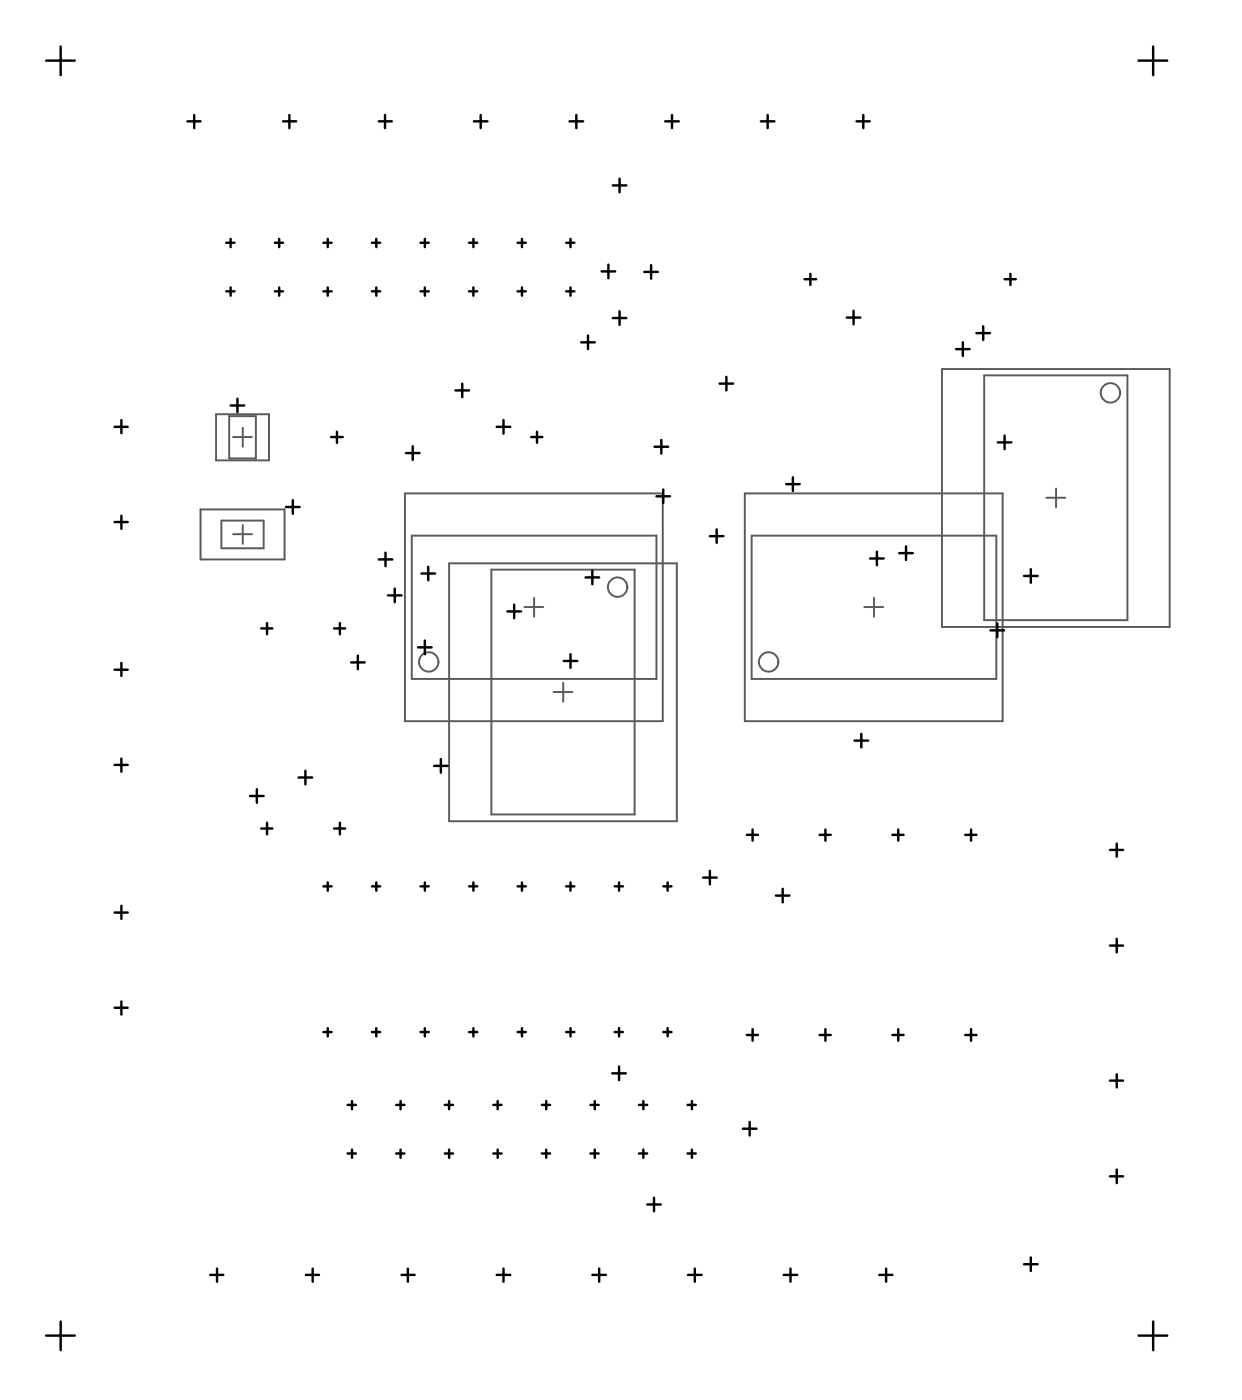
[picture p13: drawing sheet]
<svg xmlns="http://www.w3.org/2000/svg" width="108mm" height="122mm" viewBox="0 0 108 122" stroke-linecap="round" stroke-linejoin="round" font-family="sans-serif">
<g fill="none" stroke="#5a5a5a" stroke-width=".17">
<path d="M18.8 36h4.6v4h-4.6zM19.9 36.2h2.3v3.7h-2.3zM20.3 38h1.6M21.1 37.2v1.6M81.9 32.1h19.8v22.4h-19.8zM85.5 32.6h12.5v21.3h-12.5zM17.4 44.3h7.3v4.3h-7.3zM19.2 45.3h3.7v2.4h-3.7zM20.3 46.4h1.6M21.1 45.6v1.7M35.2 42.9h22.4v19.8h-22.4zM35.8 46.6h21.3v12.4h-21.3z"/>
<path d="M39 49h19.8v22.4h-19.8zM42.7 49.5h12.5v21.3h-12.5zM45.6 52.8h1.6M46.4 52v1.6M49 59.4v1.6M64.7 42.9h22.4v19.8h-22.4zM65.3 46.6h21.3v12.4h-21.3zM75.1 52.8h1.7M76 52v1.6M90.9 43.3h1.7M91.8 42.5v1.6M48.1 60.2h1.7"/>
<circle cx="96.5" cy="34.2" r=".84"/>
<circle cx="37.3" cy="57.5" r=".84"/>
<circle cx="53.7" cy="51" r=".84"/>
<circle cx="66.8" cy="57.5" r=".84"/>
</g>
<g fill="none" stroke="#000" stroke-width=".21">
<path d="M4 5.3h2.5M5.3 4v2.5M16.3 10.5h1.1M16.9 10v1.1M24.6 10.5h1.1M25.2 10v1.1M32.9 10.5h1.2M33.5 10v1.1M41.2 10.5h1.2M41.8 10v1.1M49.5 10.5h1.2M50.1 10v1.1"/>
<path d="M53.3 16.1h1.1M53.8 15.5v1.2M57.8 10.5h1.2M58.4 10v1.1M66.1 10.5h1.2M66.7 10v1.1M74.4 10.5h1.2M75 10v1.1M99 5.3h2.5M100.2 4v2.5M10 37.1h1.1M10.6 36.5v1.2"/>
<path d="M19.7 21.1h.7M19.7 25.3h.7M20 35.3h1.2M20 20.8v.7M20 25v.7M20.6 34.7v1.1M23.9 21.1h.7M23.9 25.3h.7M24.3 20.8v.7M24.3 25v.7M28.1 21.1h.7M28.1 25.3h.7"/>
<path d="M28.5 20.8v.7M28.5 25v.7M28.8 38h1M29.3 37.5v1M32.3 21.1h.7M32.3 25.3h.7M32.7 20.8v.7M32.7 25v.7M35.3 39.4h1.2M35.9 38.8v1.2M36.5 21.1h.8M36.5 25.3h.8"/>
<path d="M36.9 20.8v.7M36.9 25v.7M39.6 33.9h1.2M40.2 33.3v1.2M40.8 21.1h.7M40.8 25.3h.7M41.1 20.8v.7M41.1 25v.7M43.2 37.1h1.2M43.8 36.5v1.2M45 21.1h.7M45 25.3h.7"/>
<path d="M45.4 20.8v.7M45.4 25v.7M46.2 38h.9M46.7 37.5v1M49.2 21.1h.7M49.2 25.3h.7M49.6 20.8v.7M49.6 25v.7M50.5 29.8h1.2M51.1 29.2v1.2M52.3 23.6h1.2M52.9 23v1.2"/>
<path d="M53.3 27.6h1.1M53.8 27.1v1.1M56 23.6h1.2M56.6 23v1.2M56.9 38.8h1.2M57.5 38.2v1.2M62.5 33.3h1.2M63.1 32.8v1.1M69.9 24.3h1M70.4 23.8v1M73.6 27.6h1.2M74.2 27v1.2"/>
<path d="M83.1 30.4h1.2M83.7 29.8v1.1M84.9 29h1.1M85.5 28.4v1.1M86.7 38.5h1.2M87.3 37.9v1.2M87.3 24.3h1M87.8 23.8v1M10 58.2h1.1M10 45.4h1.1M10.6 44.8v1.2M10.6 57.6v1.2"/>
<path d="M22.7 54.6h1M23.2 54.2v.9M24.9 44.1h1.1M25.4 43.5v1.2M29 54.6h1M29.5 54.2v.9M30.5 57.6h1.2M31.1 57v1.2M32.9 48.6h1.2M33.5 48v1.2M33.7 51.8h1.2M34.3 51.2v1.2"/>
<path d="M36.3 56.3h1.2M36.6 49.9h1.2M36.9 55.7v1.2M37.2 49.3v1.2M44.1 53.2h1.2M44.7 52.6v1.1M49 57.5h1.2M49.6 56.9v1.2M50.9 50.2h1.2M51.5 49.6v1.2M57.1 43.1h1.1M57.6 42.6v1.1"/>
<path d="M61.7 46.6h1.2M62.3 46v1.2M68.3 42.1h1.2M68.9 41.5v1.2M75.6 48.6h1.2M76.2 48v1.1M78.2 48.1h1.1M78.7 47.5v1.2M86.1 54.8h1.2M86.7 54.2v1.2M89 50.1h1.2M89.6 49.5v1.2"/>
<path d="M10 66.5h1.1M10 79.3h1.1M10.6 65.9v1.2M10.6 78.7v1.2M21.7 69.2h1.2M22.3 68.6v1.2M22.7 72h1M23.2 71.5v1M26 67.6h1.1M26.5 67v1.2M28.1 77.1h.7M28.5 76.7v.7"/>
<path d="M29 72h1M29.5 71.5v1M32.3 77.1h.7M32.7 76.7v.7M36.5 77.1h.8M36.9 76.7v.7M37.7 66.6h1.2M38.3 66v1.2M40.8 77.1h.7M41.1 76.7v.7M45 77.1h.7M45.4 76.7v.7"/>
<path d="M49.2 77.1h.7M49.6 76.7v.7M53.4 77.1h.7M53.8 76.7v.7M57.6 77.1h.8M58 76.7v.7M61.1 76.3h1.2M61.7 75.7v1.2M64.9 72.6h1M65.4 72.1v1M67.4 77.9h1.2M68 77.3v1.1"/>
<path d="M71.2 72.6h1M71.7 72.1v1M74.3 64.4h1.2M74.9 63.8v1.2M77.6 72.6h.9M78.1 72.1v1M83.9 72.6h1M84.4 72.1v1M96.5 73.9h1.1M97.1 73.3v1.2M10 87.6h1.1M10.6 87.1v1.1"/>
<path d="M28.1 89.7h.7M28.5 89.4v.7M30.2 96.1h.7M30.6 95.7v.7M30.6 99.9v.8M32.3 89.7h.7M32.7 89.4v.7M34.4 96.1h.8M34.8 95.7v.7M34.8 99.9v.8M36.5 89.7h.8M36.9 89.4v.7"/>
<path d="M38.7 96.1h.7M39 95.7v.7M39 99.9v.8M40.8 89.7h.7M41.1 89.4v.7M42.9 96.1h.7M43.3 95.7v.7M43.3 99.9v.8M45 89.7h.7M45.4 89.4v.7M47.1 96.1h.7M47.5 95.7v.7"/>
<path d="M47.5 99.9v.8M49.2 89.7h.7M49.6 89.4v.7M51.3 96.1h.7M51.7 95.7v.7M51.7 99.9v.8M53.2 93.3h1.2M53.4 89.7h.7M53.8 89.4v.7M53.8 92.7v1.2M55.5 96.1h.8M55.9 95.7v.7"/>
<path d="M55.9 99.9v.8M57.6 89.7h.8M58 89.4v.7M59.8 96.1h.7M60.1 95.7v.7M60.1 99.9v.8M64.6 98.1h1.1M64.9 90h1M65.2 97.5v1.2M65.4 89.5v1M71.2 90h1M71.7 89.5v1"/>
<path d="M77.6 90h.9M78.1 89.5v1M83.9 90h1M84.4 89.5v1M96.5 93.9h1.1M96.5 82.2h1.1M97.1 81.6v1.2M97.1 93.4v1.1M4 116.1h2.5M5.3 114.9v2.5M18.3 110.8h1.1M18.9 110.3v1.1"/>
<path d="M26.6 110.8h1.1M27.2 110.3v1.1M30.2 100.3h.7M34.4 100.3h.8M34.9 110.8h1.1M35.4 110.3v1.1M38.7 100.3h.7M42.9 100.3h.7M43.2 110.8h1.2M43.8 110.3v1.1M47.1 100.3h.7M51.3 100.3h.7"/>
<path d="M51.5 110.8h1.2M52.1 110.3v1.1M55.5 100.3h.8M56.3 104.7h1.1M56.8 104.1v1.2M59.8 100.3h.7M59.8 110.8h1.2M60.4 110.3v1.1M68.1 110.8h1.2M68.7 110.3v1.1M76.4 110.8h1.2M77 110.3v1.1"/>
<path d="M89 109.9h1.2M89.6 109.3v1.2M96.5 102.3h1.1M97.1 101.7v1.2M99 116.1h2.5M100.2 114.9v2.5"/>
</g>
</svg>
